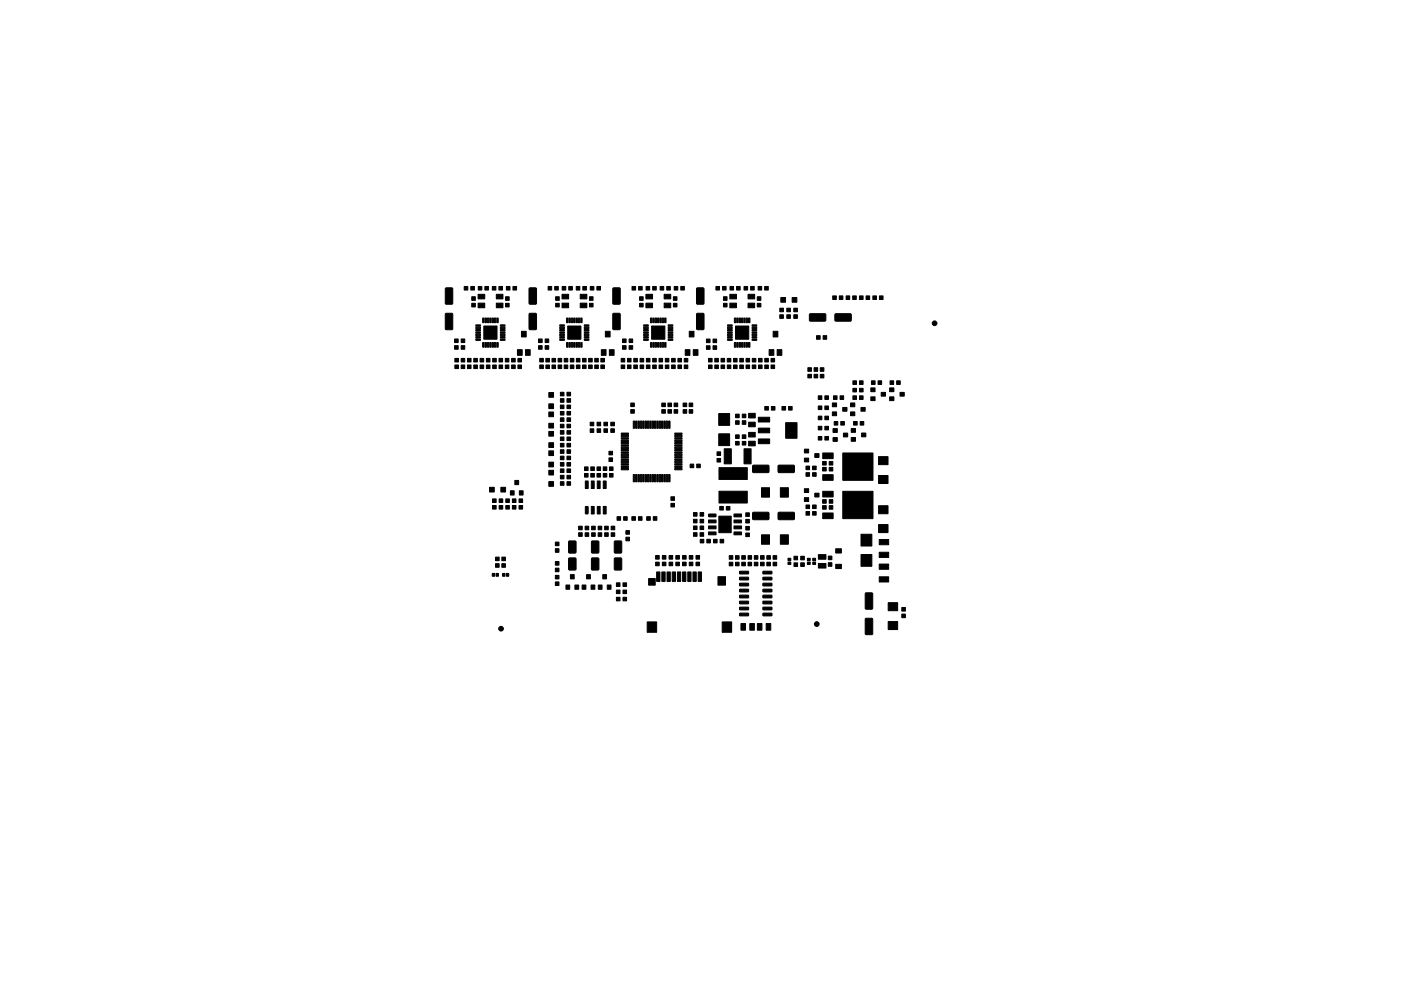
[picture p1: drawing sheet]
<svg xmlns="http://www.w3.org/2000/svg" width="297mm" height="210mm" viewBox="0 0 297 210" stroke-linecap="round" stroke-linejoin="round" font-family="sans-serif">
<g fill="#000" stroke="#000" stroke-width=".21">
<path d="M94.5 61.1h1.3l.2 .1v3.1l-.2 .2-1.2 .1-.2-.2zM94.5 66.5h1.3l.2 .1v3.1l-.2 .2-1.2 .1-.2-.2zM96.4 73.3h.7v.8h-.7zM96.4 71.9h.7v.8h-.7zM96.4 77.4h.8v.8h-.8zM96.4 76h.8v.8h-.8zM97.8 73.3h.7v.8h-.7zM98.4 60.8h.8v.7h-.8zM97.8 77.4h.7v.8h-.7zM97.8 76h.7v.8h-.7zM97.8 71.9h.7v.8h-.7zM99.1 76h.8v.8h-.8z"/>
<path d="M99.1 77.4h.8v.8h-.8zM99.8 60.8h.8v.7h-.8zM100.4 77.4h.8v.8h-.8zM100.4 76h.8v.8h-.8zM100 63h.8v.7h-.8zM100 64.4h.8v.7h-.8zM101.4 62.4h1.4v1h-1.4zM101.4 64.3h1.4v1h-1.4zM101.8 76h.7v.8h-.7zM101.8 77.4h.7v.8h-.7zM100.9 68.9h.9l.1 .3h-1zM100.9 69.4h.9l.1 .3h-1z"/>
<path d="M100.9 69.9h.9l.1 .3h-1zM100.9 70.4h.9l.1 .3h-1zM100.9 70.9h.9l.1 .3h-1zM100.9 71.4h.9l.1 .3h-1zM100.9 71.9h.9l.1 .3h-1zM101.4 60.8h.8v.7h-.8zM102.4 72.7h.2v1l-.3-.1zM102.4 67.5h.2v1l-.3-.1zM102.6 69.2h2.8v2.8h-2.8zM102.9 72.7h.2v1l-.3-.1zM102.9 67.5h.2v1l-.3-.1zM103.1 77.4h.8v.8h-.8z"/>
<path d="M103.1 76h.8v.8h-.8zM102.8 60.8h.8v.7h-.8zM103.4 72.7h.2v1l-.3-.1zM103.4 67.5h.2v1l-.3-.1zM103.9 72.7h.2v1l-.3-.1zM103.9 67.5h.2v1l-.3-.1zM104.4 60.8h.7v.7h-.7zM104.5 76h.7v.8h-.7zM104.5 77.4h.7v.8h-.7zM104.4 72.7h.2v1l-.3-.1zM104.4 67.5h.2v1l-.3-.1zM104.9 72.7h.2v1l-.3-.1z"/>
<path d="M104.9 67.5h.2v1l-.3-.1zM105.2 64.3h1.4v1h-1.4zM105.2 62.4h1.4v1h-1.4zM105.4 72.7h.2v1l-.3-.1zM105.4 67.5h.2v1l-.3-.1zM105.8 60.8h.7v.7h-.7zM105.8 77.4h.8v.8h-.8zM105.8 76h.8v.8h-.8zM106.1 71.9h.9l.1 .3h-1zM106.1 71.4h.9l.1 .3h-1zM106.1 70.9h.9l.1 .3h-1zM106.1 70.4h.9l.1 .3h-1z"/>
<path d="M106.1 69.9h.9l.1 .3h-1zM106.1 69.4h.9l.1 .3h-1zM106.1 68.9h.9l.1 .3h-1zM107.1 77.4h.8v.8h-.8zM107.1 76h.8v.8h-.8zM107.2 63h.8v.7h-.8zM107.2 64.4h.8v.7h-.8zM107.4 60.8h.7v.7h-.7zM108.5 77.4h.7v.8h-.7zM108.5 76h.7v.8h-.7zM108.8 60.8h.7v.7h-.7zM109.7 74.2h1v1.2h-1z"/>
<path d="M110.6 70.3h1v1.2h-1zM109.8 76h.8v.8h-.8zM109.8 77.4h.8v.8h-.8zM111.4 74.2h1v1.2h-1zM112.2 61.1h1.3l.2 .1 .1 3.1-.2 .2-1.2 .1-.2-.2zM112.2 66.5h1.3l.2 .1 .1 3.1-.2 .2-1.2 .1-.2-.2zM114.2 73.3h.7v.8h-.7zM114.2 71.9h.7v.8h-.7zM114.4 77.4h.8v.8h-.8zM114.4 76h.8v.8h-.8zM115.6 73.3h.7v.8h-.7zM116.2 60.8h.8v.7h-.8z"/>
<path d="M115.6 71.9h.7v.8h-.7zM115.7 77.4h.8v.8h-.8zM115.7 76h.8v.8h-.8zM117 76h.8v.8h-.8zM117 77.4h.8v.8h-.8zM117.6 60.8h.8v.7h-.8zM118.3 77.4h.8v.8h-.8zM118.3 76h.8v.8h-.8zM117.8 63h.8v.7h-.8zM117.8 64.4h.8v.7h-.8zM119.2 62.4h1.4v1h-1.4zM119.2 64.3h1.4v1h-1.4z"/>
<path d="M118.7 68.9h.9l.1 .3h-1zM118.7 69.4h.9l.1 .3h-1zM118.7 69.9h.9l.1 .3h-1zM118.7 70.4h.9l.1 .3h-1zM118.7 70.9h.9l.1 .3h-1zM118.7 71.4h.9l.1 .3h-1zM118.7 71.9h.9l.1 .3h-1zM119.6 77.4h.8v.8h-.8zM119.6 76h.8v.8h-.8zM119.2 60.8h.8v.7h-.8zM120.1 72.7h.3v1l-.3-.1zM120.1 67.5h.3v1l-.3-.1z"/>
<path d="M120.4 69.2h2.8v2.8h-2.8zM120.6 72.7h.3v1l-.3-.1zM120.6 67.5h.3v1l-.3-.1zM120.9 76h.8v.8h-.8zM120.9 77.4h.8v.8h-.8zM120.6 60.8h.7v.7h-.7zM121.1 72.7h.3v1l-.3-.1zM121.1 67.5h.3v1l-.3-.1zM121.6 72.7h.3v1l-.3-.1zM121.6 67.5h.3v1l-.3-.1zM122.2 60.8h.7v.7h-.7zM122.2 76h.8v.8h-.8z"/>
<path d="M122.2 77.4h.8v.8h-.8zM122.1 72.7h.3v1l-.3-.1zM122.1 67.5h.3v1l-.3-.1zM122.6 72.7h.3v1l-.3-.1zM122.6 67.5h.3v1l-.3-.1zM123 64.3h1.4v1h-1.4zM123 62.4h1.4v1h-1.4zM123.1 72.7h.3v1l-.3-.1zM123.1 67.5h.3v1l-.3-.1zM123.5 77.4h.8v.8h-.8zM123.5 76h.8v.8h-.8zM123.6 60.8h.7v.7h-.7z"/>
<path d="M123.9 71.9h.9l.1 .3h-1zM123.9 71.4h.9l.1 .3h-1zM123.9 70.9h.9l.1 .3h-1zM123.9 70.4h.9l.1 .3h-1zM123.9 69.9h.9l.1 .3h-1zM123.9 69.4h.9l.1 .3h-1zM123.9 68.9h.9l.1 .3h-1zM124.8 77.4h.8v.8h-.8zM124.8 76h.8v.8h-.8zM125 63h.7v.7h-.7zM125 64.4h.7v.7h-.7zM125.2 60.8h.7v.7h-.7z"/>
<path d="M126.1 77.4h.8v.8h-.8zM126.1 76h.8v.8h-.8zM126.5 60.8h.8v.7h-.8zM127.5 74.2h1v1.2h-1zM127.4 76h.8v.8h-.8zM127.4 77.4h.8v.8h-.8zM128.3 70.3h1v1.2h-1zM129.2 74.2h1v1.2h-1zM130 61.1h1.3l.2 .1v3.1l-.1 .2-1.3 .1-.2-.2zM130 66.5h1.3l.2 .1v3.1l-.1 .2-1.3 .1-.2-.2zM132 73.3h.7v.8h-.7zM131.7 77.4h.8v.8h-.8z"/>
<path d="M131.7 76h.8v.8h-.8zM132 71.9h.7v.8h-.7zM133.4 73.3h.7v.8h-.7zM133 77.4h.8v.8h-.8zM133 76h.8v.8h-.8zM134 60.8h.8v.7h-.8zM133.4 71.9h.7v.8h-.7zM134.4 76h.7v.8h-.7zM134.4 77.4h.7v.8h-.7zM135.4 60.8h.8v.7h-.8zM135.7 77.4h.8v.8h-.8zM135.7 76h.8v.8h-.8z"/>
<path d="M135.6 63h.8v.7h-.8zM135.6 64.4h.8v.7h-.8zM136.9 64.3h1.4v1h-1.4zM136.9 62.4h1.4v1h-1.4zM137 76h.8v.8h-.8zM137 77.4h.8v.8h-.8zM136.5 71.9h.9l.1 .3h-1zM136.5 71.4h.9l.1 .3h-1zM136.5 70.9h.9l.1 .3h-1zM136.5 70.4h.9l.1 .3h-1zM136.5 69.9h.9l.1 .3h-1zM136.5 69.4h.9l.1 .3h-1z"/>
<path d="M136.5 68.9h.9l.1 .3h-1zM137 60.8h.7v.7h-.7zM137.9 67.5h.3l-.1 1-.2-.1zM137.9 72.7h.3l-.1 1-.2-.1zM138.2 69.2h2.8v2.8h-2.8zM138.4 77.4h.7v.8h-.7zM138.4 76h.7v.8h-.7zM138.4 67.5h.3l-.1 1-.2-.1zM138.4 72.7h.3l-.1 1-.2-.1zM138.4 60.8h.7v.7h-.7zM138.9 67.5h.3l-.1 1-.2-.1zM138.9 72.7h.3l-.1 1-.2-.1z"/>
<path d="M139.4 67.5h.3l-.1 1-.2-.1zM139.4 72.7h.3l-.1 1-.2-.1zM139.7 76h.8v.8h-.8zM139.7 77.4h.8v.8h-.8zM140 60.8h.7v.7h-.7zM139.9 67.5h.3l-.1 1-.2-.1zM139.9 72.7h.3l-.1 1-.2-.1zM140.4 67.5h.3l-.1 1-.2-.1zM140.4 72.7h.3l-.1 1-.2-.1zM140.8 62.4h1.4v1h-1.4zM140.8 64.3h1.4v1h-1.4zM141.1 76h.7v.8h-.7z"/>
<path d="M141.1 77.4h.7v.8h-.7zM140.9 67.5h.3l-.1 1-.2-.1zM140.9 72.7h.3l-.1 1-.2-.1zM141.4 60.8h.7v.7h-.7zM141.7 68.9h.9l.1 .3h-1zM141.7 69.4h.9l.1 .3h-1zM141.7 69.9h.9l.1 .3h-1zM141.7 70.4h.9l.1 .3h-1zM141.7 70.9h.9l.1 .3h-1zM141.7 71.4h.9l.1 .3h-1zM141.7 71.9h.9l.1 .3h-1zM142.4 76h.8v.8h-.8z"/>
<path d="M142.4 77.4h.8v.8h-.8zM142.8 63h.7v.7h-.7zM142.8 64.4h.7v.7h-.7zM142.9 60.8h.8v.7h-.8zM143.7 77.4h.8v.8h-.8zM143.7 76h.8v.8h-.8zM144.3 60.8h.8v.7h-.8zM145.3 74.2h1v1.2h-1zM145.1 76h.7v.8h-.7zM145.1 77.4h.7v.8h-.7zM146.1 70.3h1v1.2h-1zM147 74.2h1v1.2h-1z"/>
<path d="M147.7 61.1h1.3l.3 .1v3.1l-.2 .2-1.2 .1-.2-.2zM147.7 66.5h1.3l.3 .1v3.1l-.2 .2-1.2 .1-.2-.2zM149.8 73.4h.7v.7h-.7zM149.8 71.9h.7v.8h-.7zM150.2 77.4h.8v.8h-.8zM150.2 76h.8v.8h-.8zM151.2 73.4h.7v.7h-.7zM151.8 60.8h.8v.7h-.8zM151.2 71.9h.7v.8h-.7zM151.5 76h.8v.8h-.8zM151.5 77.4h.8v.8h-.8zM152.9 76h.7v.8h-.7z"/>
<path d="M152.9 77.4h.7v.8h-.7zM153.2 60.8h.7v.7h-.7zM153.4 64.4h.8v.7h-.8zM153.4 63h.8v.7h-.8zM154.2 76h.8v.8h-.8zM154.2 77.4h.8v.8h-.8zM154.7 62.4h1.4v1h-1.4zM154.7 64.3h1.4v1h-1.4zM154.3 71.9h.9v.3h-.9zM154.3 71.4h.9v.3h-.9zM154.3 70.9h.9v.3h-.9zM154.3 70.4h.9v.3h-.9z"/>
<path d="M154.3 69.9h.9v.3h-.9zM154.3 69.4h.9v.3h-.9zM154.3 68.9h.9v.3h-.9zM155.5 77.4h.8v.8h-.8zM155.5 76h.8v.8h-.8zM154.8 60.8h.7v.7h-.7zM155.7 67.5h.3l-.1 1-.2-.1zM155.7 72.7h.3l-.1 1-.2-.1zM155.9 69.2h2.8v2.8h-2.8zM156.2 67.5h.3l-.1 1-.2-.1zM156.2 72.7h.3l-.1 1-.2-.1zM156.8 77.4h.8v.8h-.8z"/>
<path d="M156.8 76h.8v.8h-.8zM156.2 60.8h.7v.7h-.7zM156.7 67.5h.3l-.1 1-.2-.1zM156.7 72.7h.3l-.1 1-.2-.1zM157.2 67.5h.3l-.1 1-.2-.1zM157.2 72.7h.3l-.1 1-.2-.1zM157.8 60.8h.7v.7h-.7zM157.7 67.5h.3l-.1 1-.2-.1zM157.7 72.7h.3l-.1 1-.2-.1zM158.2 76h.7v.8h-.7zM158.2 77.4h.7v.8h-.7zM158.2 67.5h.3l-.1 1-.2-.1z"/>
<path d="M158.2 72.7h.3l-.1 1-.2-.1zM158.6 64.3h1.4v1h-1.4zM158.6 62.4h1.4v1h-1.4zM158.7 67.5h.3l-.1 1-.2-.1zM158.7 72.7h.3l-.1 1-.2-.1zM159.1 60.8h.8v.7h-.8zM159.5 77.4h.8v.8h-.8zM159.5 76h.8v.8h-.8zM159.5 68.9h.9v.3h-.9zM159.5 69.4h.9v.3h-.9zM159.5 69.9h.9v.3h-.9zM159.5 70.4h.9v.3h-.9z"/>
<path d="M159.5 70.9h.9v.3h-.9zM159.5 71.4h.9v.3h-.9zM159.5 71.9h.9v.3h-.9zM160.6 64.4h.7v.7h-.7zM160.6 63h.7v.7h-.7zM160.7 60.8h.8v.7h-.8zM160.8 77.4h.8v.8h-.8zM160.8 76h.8v.8h-.8zM162.1 60.8h.8v.7h-.8zM162.1 77.4h.8v.8h-.8zM162.1 76h.8v.8h-.8zM163.1 74.2h1v1.2h-1z"/>
<path d="M163.9 70.3h1v1.2h-1zM163.5 76h.7v.8h-.7zM163.5 77.4h.7v.8h-.7zM164.8 74.2h1v1.2h-1zM165.3 65.4h.8v.7h-.8zM165.3 66.8h.8v.7h-.8zM165.6 63.1h1v1h-1zM166.8 66.8h.8v.7h-.8zM166.8 65.4h.8v.7h-.8zM167.9 63.1h1v1h-1zM168.3 66.8h.8v.7h-.8zM168.3 65.4h.8v.7h-.8z"/>
<path d="M171.3 78h.7v.8h-.7zM172.6 78h.8v.8h-.8zM173.1 71.2h.8v.8h-.8zM173.9 78h.8v.8h-.8zM171.7 66.6h3.2l.2 .2v1.2l-.2 .1h-3.1l-.2-.2zM174.5 71.2h.8v.8h-.8zM176.6 62.8h.7v.7h-.7zM178 62.8h.7v.7h-.7zM179.4 62.8h.8v.7h-.8zM177.1 66.6h3.2l.2 .2v1.2l-.2 .1h-3.1l-.2-.2zM180.8 62.8h.7v.7h-.7zM182.2 62.8h.8v.7h-.8z"/>
<path d="M183.6 62.8h.8v.7h-.8zM185.1 62.8h.7v.7h-.7zM186.5 62.8h.7v.7h-.7zM116.4 87.4h1v1h-1zM116.4 89.8h1v1h-1zM116.4 98.1h1v1h-1zM116.4 95.7h1v1h-1zM116.4 85.7h1v1h-1zM116.4 83.3h1v1h-1zM116.4 91.5h1v1h-1zM116.4 93.9h1v1h-1zM118.8 91.4h.8v.7h-.8z"/>
<path d="M118.8 94.1h.8v.7h-.8zM118.8 85.9h.8v.8h-.8zM118.8 95.4h.8v.8h-.8zM118.8 87.3h.8v.8h-.8zM118.8 83.2h.8v.8h-.8zM118.8 98.1h.8v.8h-.8zM118.8 90h.8v.8h-.8zM118.8 92.7h.8v.8h-.8zM118.8 84.6h.8v.7h-.8zM118.8 96.8h.8v.7h-.8zM118.8 88.6h.8v.8h-.8zM120.2 91.4h.8v.7h-.8z"/>
<path d="M120.2 94.1h.8v.7h-.8zM120.2 85.9h.8v.8h-.8zM120.2 95.4h.8v.8h-.8zM120.2 87.3h.8v.8h-.8zM120.2 83.2h.8v.8h-.8zM120.2 98.1h.8v.8h-.8zM120.2 90h.8v.8h-.8zM120.2 92.7h.8v.8h-.8zM120.2 84.6h.8v.7h-.8zM120.2 96.8h.8v.7h-.8zM120.2 88.6h.8v.8h-.8zM123.9 99.1h.8v.7h-.8z"/>
<path d="M125.1 91h.8v.7h-.8zM125.1 89.6h.8v.7h-.8zM125.3 99.1h.7v.7h-.7zM126.6 99.1h.7v.7h-.7zM126.6 91h.7v.7h-.7zM126.6 89.6h.7v.7h-.7zM127.9 99.1h.8v.7h-.8zM128 89.6h.8v.7h-.8zM128 91h.8v.7h-.8zM129.1 95.7h.8v.8h-.8zM129.1 97.1h.8v.8h-.8zM129.2 99.1h.8v.7h-.8z"/>
<path d="M129.5 91h.8v.7h-.8zM129.5 89.6h.8v.7h-.8zM131.7 91.9h1.5l.1 .2-1.5 .1zM131.7 92.4h1.5l.1 .2-1.5 .1zM131.7 92.9h1.5l.1 .2-1.5 .1zM131.7 93.4h1.5l.1 .2-1.5 .1zM131.7 93.9h1.5l.1 .2-1.5 .1zM131.7 94.4h1.5l.1 .2-1.5 .1zM131.7 94.9h1.5l.1 .2-1.5 .1zM131.7 95.4h1.5l.1 .2-1.5 .1zM131.7 95.9h1.5l.1 .2-1.5 .1zM131.7 96.4h1.5l.1 .2-1.5 .1z"/>
<path d="M131.7 96.9h1.5l.1 .2-1.5 .1zM131.7 97.4h1.5l.1 .2-1.5 .1zM131.7 97.9h1.5l.1 .2-1.5 .1zM131.7 98.4h1.5l.1 .2-1.5 .1zM131.7 98.9h1.5l.1 .2-1.5 .1zM131.7 99.4h1.5l.1 .2-1.5 .1zM133.7 85.5h.8v.8h-.8zM133.7 86.9h.8v.8h-.8zM134.3 89.4h.3l-.1 1.5-.2-.1zM134.8 89.4h.3l-.1 1.5-.2-.1zM135.3 89.4h.3l-.1 1.5-.2-.1zM135.8 89.4h.3l-.1 1.5-.2-.1z"/>
<path d="M136.3 89.4h.3l-.1 1.5-.2-.1zM136.8 89.4h.3l-.1 1.5-.2-.1zM137.3 89.4h.3l-.1 1.5-.2-.1zM137.8 89.4h.3l-.1 1.5-.2-.1zM138.3 89.4h.3l-.1 1.5-.2-.1zM138.8 89.4h.3l-.1 1.5-.2-.1zM139.3 89.4h.3l-.1 1.5-.2-.1zM139.8 89.4h.3l-.1 1.5-.2-.1zM140.3 89.4h.3l-.1 1.5-.2-.1zM140.8 89.4h.3l-.1 1.5-.2-.1zM140.3 85.5h.8v.8h-.8zM140.3 86.9h.8v.8h-.8z"/>
<path d="M141.3 89.4h.3l-.1 1.5-.2-.1zM141.8 89.4h.3l-.1 1.5-.2-.1zM141.6 86.9h.8v.8h-.8zM141.6 85.5h.8v.8h-.8zM142.9 85.5h.8v.8h-.8zM142.9 86.9h.8v.8h-.8zM143.1 99.4h1.4l.1 .2-1.5 .1zM143.1 98.9h1.4l.1 .2-1.5 .1zM143.1 98.4h1.4l.1 .2-1.5 .1zM143.1 97.9h1.4l.1 .2-1.5 .1zM143.1 97.4h1.4l.1 .2-1.5 .1zM143.1 96.9h1.4l.1 .2-1.5 .1z"/>
<path d="M143.1 96.4h1.4l.1 .2-1.5 .1zM143.1 95.9h1.4l.1 .2-1.5 .1zM143.1 95.4h1.4l.1 .2-1.5 .1zM143.1 94.9h1.4l.1 .2-1.5 .1zM143.1 94.4h1.4l.1 .2-1.5 .1zM143.1 93.9h1.4l.1 .2-1.5 .1zM143.1 93.4h1.4l.1 .2-1.5 .1zM143.1 92.9h1.4l.1 .2-1.5 .1zM143.1 92.4h1.4l.1 .2-1.5 .1zM143.1 91.9h1.4l.1 .2-1.5 .1zM144.8 85.5h.8v.8h-.8zM144.8 86.9h.8v.8h-.8z"/>
<path d="M146.3 98.5h.8v.7h-.8zM146.1 86.9h.8v.8h-.8zM146.1 85.5h.8v.8h-.8zM147.7 98.5h.8v.7h-.8zM152 97.3h.8v.7h-.8zM152 95.9h.8v.7h-.8zM152.4 87.7h2.3v2.5h-2.3zM152.4 92h2.3v2.5h-2.3zM153.6 95.2h1.4v3.2h-1.4zM156 92.3h.7v.7h-.7zM156 93.7h.7v.7h-.7zM156 87.9h.7v.7h-.7z"/>
<path d="M156 89.3h.7v.7h-.7zM157.4 87.9h.7v.7h-.7zM157.4 89.3h.7v.7h-.7zM157.4 92.3h.7v.7h-.7zM157.4 93.7h.7v.7h-.7zM157.8 95.2h1.4v3.2h-1.4zM158.7 89.6h1.4v.9h-1.4zM158.7 87.7h1.4v1h-1.4zM158.7 93.6h1.4v1h-1.4zM158.7 91.7h1.4v1h-1.4zM160.8 88.5h2.4v1h-2.4zM160.8 90.8h2.4v1h-2.4z"/>
<path d="M160.8 93.1h2.4v1h-2.4zM159.6 98.8l3.3-.1 .1 .2v1.2l-.2 .2h-3.1l-.1-.2zM162.2 86.2h.7v.8h-.7zM163.5 86.2h.8v.8h-.8zM165.8 86.2h.8v.8h-.8zM166.6 89.7h2.4v3.3h-2.4zM167.2 86.2h.7v.8h-.7zM165 98.8l3.3-.1 .1 .2v1.2l-.2 .2h-3.1l-.1-.2zM170.6 97.2h.8v.8h-.8zM170.6 95.3h.8v.8h-.8zM170.9 98.9h.7v.8h-.7zM171.3 79.4h.7v.8h-.7z"/>
<path d="M172.3 98.9h.7v.8h-.7zM172.7 96.2h.9v.8h-.9zM172.6 79.4h.8v.8h-.8zM173.5 86.1h.8v.8h-.8zM173.5 88.3h.8v.8h-.8zM173.5 90.4h.8v.8h-.8zM173.5 92.6h.8v.8h-.8zM173.5 84h.8v.7h-.8zM174.4 97.9h.8v.8h-.8zM174.4 99.2h.8v.7h-.8zM174.4 96.1h2.2v1.2h-2.2zM173.9 79.4h.8v.8h-.8z"/>
<path d="M174.9 86.1h.7v.8h-.7zM174.9 88.3h.7v.8h-.7zM174.9 90.4h.7v.8h-.7zM174.9 92.6h.7v.8h-.7zM174.9 84h.7v.7h-.7zM175.8 97.9h.8v.8h-.8zM175.8 99.2h.8v.7h-.8zM176.5 87.4h.9v.8h-.9zM176.5 85.5h.9v.8h-.9zM176.6 92.8h.9v.8h-.9zM176.6 90.9h.9v.8h-.9zM176.7 84h.8v.7h-.8z"/>
<path d="M176.9 89.4h.7v.8h-.7zM178.7 86.4h.9v.8h-.9zM178.7 96.1h6.4v5.8h-6.4zM178.8 91.9h.9v.8h-.9zM178.1 84h.8v.7h-.8zM178.3 89.4h.7v.8h-.7zM180.3 87.4h.9v.8h-.9zM180.3 85.5h.9v.8h-.9zM180.5 92.8h.9v.8h-.9zM180.5 90.9h.9v.8h-.9zM180.8 84h.8v.7h-.8zM180.8 82.4h.8v.8h-.8z"/>
<path d="M180.8 80.8h.8v.8h-.8zM181 89.4h.7v.8h-.7zM182.2 84h.8v.7h-.8zM182.2 82.4h.8v.8h-.8zM182.2 80.8h.8v.8h-.8zM182.4 89.4h.7v.8h-.7zM182.5 86.4h.9v.8h-.9zM182.7 91.9h.9v.8h-.9zM184.6 82.3h.9v.8h-.9zM184.6 84.2h.9v.8h-.9zM184.8 80.8h.7v.8h-.7zM186.3 96.9h2v1.7h-2z"/>
<path d="M186.8 83.2h.9v.8h-.9zM186.2 80.8h.7v.8h-.7zM188.6 84.2h.9v.8h-.9zM188.6 82.3h.9v.8h-.9zM188.7 80.8h.8v.8h-.8zM190.1 80.8h.8v.8h-.8zM190.8 83.2h.9v.8h-.9zM103.8 103.4h1v1h-1zM105.1 119.6h.7v.8h-.7zM105.1 118.2h.7v.8h-.7zM104.4 107.2h.8v.8h-.8zM104.4 105.9h.8v.7h-.8z"/>
<path d="M105.8 107.2h.8v.8h-.8zM105.8 105.9h.8v.7h-.8zM106.2 103.4h1v1h-1zM106.4 118.2h.8v.8h-.8zM106.4 119.6h.8v.8h-.8zM107.2 105.9h.8v.7h-.8zM107.2 107.2h.8v.8h-.8zM108.2 104.1h.8v.9h-.8zM108.6 105.9h.8v.7h-.8zM108.6 107.2h.8v.8h-.8zM109.2 101.9h.8v.9h-.8zM110.1 104.1h.8v.9h-.8z"/>
<path d="M110 107.2h.8v.8h-.8zM110 105.9h.8v.7h-.8zM116.4 102.2h1v1h-1zM116.4 99.8h1v1h-1zM117.7 119.1h.8v.8h-.8zM117.7 116.4h.8v.8h-.8zM117.7 115h.8v.8h-.8zM118.8 102.2h.8v.8h-.8zM118.8 99.5h.8v.8h-.8zM118.8 100.8h.8v.8h-.8zM120.2 102.2h.8v.8h-.8zM120.2 99.5h.8v.8h-.8z"/>
<path d="M120.2 100.8h.8v.8h-.8zM120.6 114.8h1.3l.2 .1v2.2l-.1 .2-1.2 .1-.2-.2zM120.6 118.4h1.3l.2 .1v2.2l-.1 .2-1.2 .1-.2-.2zM122.7 111.6h.7v.8h-.7zM122.7 113h.7v.8h-.7zM124.1 111.6h.7v.8h-.7zM124.1 113h.7v.8h-.7zM124.1 102h.6v1.6h-.6zM124.1 107.5l.6 .1-.1 1.4-.5-.1zM123.9 100.5h.8v.7h-.8zM125.4 102h.6v1.6h-.6zM125.4 107.4h.6v1.6h-.6z"/>
<path d="M125.4 111.6h.8v.8h-.8zM125.4 113h.8v.8h-.8zM125.3 100.5h.7v.7h-.7zM126.6 100.5h.7v.7h-.7zM126.6 102h.6v1.6h-.6zM126.6 107.4h.6v1.6h-.6zM125.5 114.8h1.2l.3 .1v2.2l-.1 .2-1.3 .1-.2-.2zM125.5 118.4h1.2l.3 .1v2.2l-.1 .2-1.3 .1-.2-.2zM126.8 111.6h.8v.8h-.8zM126.8 113h.8v.8h-.8zM127.9 100.5h.8v.7h-.8zM127.9 102h.6v1.6h-.6z"/>
<path d="M127.9 107.4h.6v1.6h-.6zM128.2 111.6h.8v.8h-.8zM128.2 113h.8v.8h-.8zM129.6 111.6h.7v.8h-.7zM129.6 113h.7v.8h-.7zM129.2 100.5h.8v.7h-.8zM130.8 109.6h.8v.8h-.8zM130.3 118.4h1.3l.2 .1v2.2l-.1 .2-1.2 .1-.2-.2zM130.3 114.8h1.3l.2 .1v2.2l-.1 .2-1.2 .1-.2-.2zM132.2 109.6h.8v.8h-.8zM132.7 114h.8v.7h-.8zM132.7 112.6h.8v.7h-.8z"/>
<path d="M134 109.6h.7v.8h-.7zM134.3 100.7h.3l-.1 1.5h-.2zM134.8 100.7h.3l-.1 1.5h-.2zM135.4 109.6h.7v.8h-.7zM135.3 100.7h.3l-.1 1.5h-.2zM135.8 100.7h.3l-.1 1.5h-.2zM136.3 100.7h.3l-.1 1.5h-.2zM136.8 100.7h.3l-.1 1.5h-.2zM137.1 109.6h.8v.8h-.8zM137.3 100.7h.3l-.1 1.5h-.2zM137.8 100.7h.3l-.1 1.5h-.2zM138.3 100.7h.3l-.1 1.5h-.2z"/>
<path d="M138.5 109.6h.8v.8h-.8zM138.8 100.7h.3l-.1 1.5h-.2zM139 117.9h.8v.7h-.8zM139 119.3h.8v.7h-.8zM139.3 100.7h.3l-.1 1.5h-.2zM139.8 100.7h.3l-.1 1.5h-.2zM140.4 117.9h.8v.7h-.8zM140.4 119.3h.8v.7h-.8zM140.3 100.7h.3l-.1 1.5h-.2zM140.8 100.7h.3l-.1 1.5h-.2zM141.3 100.7h.3l-.1 1.5h-.2zM141.8 100.7h.3l-.1 1.5h-.2z"/>
<path d="M142.2 106.8h.8v.8h-.8zM142.2 105.4h.8v.8h-.8zM141.9 117.9h.7v.7h-.7zM143.3 117.9h.7v.7h-.7zM144.7 117.9h.8v.7h-.8zM146.1 117.9h.8v.7h-.8zM146.1 119.3h.8v.7h-.8zM147 113h.8v.8h-.8zM147 108.8h.8v.7h-.8zM147.6 117.9h.7v.7h-.7zM147.6 119.3h.7v.7h-.7zM147 110.2h.8v.7h-.8z"/>
<path d="M147 111.6h.8v.8h-.8zM148.4 113h.8v.8h-.8zM148.4 108.8h.8v.7h-.8zM148.5 114.4h.7v.8h-.7zM148.4 110.2h.8v.7h-.8zM148.4 111.6h.8v.8h-.8zM149.9 114.4h.7v.8h-.7zM150.2 110.3h1.6v.6h-1.6zM150.2 111.6h1.6v.6h-1.6zM150.2 112.9h1.6v.6h-1.6zM150.3 109.1h1.4l.1 .5-1.5 .1zM151.3 114.4h.7v.8h-.7z"/>
<path d="M152.4 109.5h2.6v3.5h-2.6zM152.6 107.5h.8v.7h-.8zM152.7 114.4h.7v.8h-.7zM154 107.5h.8v.7h-.8zM154.6 119.3h.8v.7h-.8zM154.6 117.9h.8v.8h-.8zM155.6 112.9h1.6v.6h-1.6zM155.6 111.6h1.6v.6h-1.6zM155.6 110.3h1.6v.6h-1.6zM155.6 109.1h1.6v.6h-1.6zM155.9 117.9h.8v.8h-.8zM155.9 119.3h.8v.7h-.8z"/>
<path d="M157.3 117.9h.7v.8h-.7zM157.3 119.3h.7v.7h-.7zM158.1 111.7h.8v.8h-.8zM158.1 113.1h.8v.7h-.8zM152.4 99.2h6v2.5h-6zM152.4 104.2h6v2.5h-6zM158.6 119.3h.8v.7h-.8zM158.6 117.9h.8v.8h-.8zM158.1 108.8h.8v.8h-.8zM158.1 110.2h.8v.8h-.8zM159.9 117.9h.8v.8h-.8zM159.9 119.3h.8v.7h-.8z"/>
<path d="M161.3 117.9h.7v.8h-.7zM161.3 119.3h.7v.7h-.7zM159.6 108.7h3.3l.1 .2v1.2l-.2 .2h-3.1l-.1-.3zM161.5 103.5h1.7v2h-1.7zM161.5 113.5h1.7v2h-1.7zM162.6 117.9h.7v.8h-.7zM163.9 117.9h.8v.8h-.8zM165.5 103.5h1.7v2h-1.7zM165.5 113.5h1.7v2h-1.7zM167.1 118.4h.6v.5h-.6zM167.1 119.2h.6v.5h-.6zM165 108.7h3.3l.1 .2v1.2l-.2 .2h-3.1l-.1-.3z"/>
<path d="M168.3 118h.8v.8h-.8zM169.8 118h.7v.8h-.7zM170.6 105.6h.8v.8h-.8zM170.6 103.7h.8v.8h-.8zM170.9 107.1h.7v.8h-.7zM170.9 108.5h.7v.8h-.7zM170.9 100.3h.7v.7h-.7zM171.2 119.2h.6v.5h-.6zM171.2 118.4h.6v.5h-.6zM172.3 107.1h.7v.8h-.7zM172.3 108.5h.7v.8h-.7zM172.3 100.3h.7v.7h-.7z"/>
<path d="M172.7 104.6h.9v.8h-.9zM172.3 119.2h.6v.5h-.6zM172.3 118.4h.6v.5h-.6zM173.5 119.5h1.6v1h-1.6zM173.5 117.7h1.6v.9h-1.6zM174.4 106h.8v.8h-.8zM174.4 107.3h.8v.7h-.8zM174.4 108.8h2.2v1.2h-2.2zM174.4 104.2h2.2v1.2h-2.2zM174.4 100.7h2.2v1.2h-2.2zM175.8 106h.8v.8h-.8zM175.8 107.3h.8v.7h-.8z"/>
<path d="M175.6 118h.8v.8h-.8zM177.2 116.4h1.2v.9h-1.2zM177.2 119.7h1.2v.9h-1.2zM178.7 104.2h6.4v5.8h-6.4zM182.6 113.3h2.3v2.5h-2.3zM186.3 100.9h2v1.7h-2zM186.3 111.3h2v1.7h-2zM186.3 107.3h2v1.7h-2zM186.4 119.7h2v1.1h-2zM186.4 114.5h2v1.1h-2zM186.4 117.2h2v1.1h-2zM104.4 121.7h.5v.6h-.5z"/>
<path d="M105.2 121.7h.5v.6h-.5zM106.6 121.7h.5v.6h-.5zM107.4 121.7h.5v.6h-.5zM117.7 120.5h.8v.8h-.8zM117.7 123.5h.8v.7h-.8zM117.7 122.1h.8v.7h-.8zM120 124.1h.8v.9h-.8zM120.9 121.9h.8v.9h-.8zM121.9 124.1h.8v.9h-.8zM123.4 124.1h.8v.9h-.8zM124.4 121.9h.8v.9h-.8zM125.3 124.1h.8v.9h-.8z"/>
<path d="M126.8 124.1h.8v.9h-.8zM127.8 121.9h.8v.9h-.8zM128.8 124.1h.7v.9h-.7zM130.7 125.2h.8v.8h-.8zM130.7 123.7h.8v.7h-.8zM130.7 126.7h.8v.8h-.8zM132.1 125.2h.7v.8h-.7zM132.1 123.7h.7v.7h-.7zM132.1 126.7h.7v.8h-.7zM137.2 132h2v2.2h-2zM137.5 122.8h1.4v1.4h-1.4zM139.2 121.4h.7v2h-.7z"/>
<path d="M140.3 121.4h.7v2h-.7zM141.4 121.4h.7v2h-.7zM142.5 121.4h.7v2h-.7zM141.9 119.3h.7v.7h-.7zM143.6 121.4h.7v2h-.7zM143.3 119.3h.7v.7h-.7zM144.7 121.4h.7v2h-.7zM144.7 119.3h.8v.7h-.8zM145.8 121.4h.7v2h-.7zM146.9 121.4h.7v2h-.7zM148 121.4h.7v2h-.7zM152.2 122.4h1.6v1.8h-1.6z"/>
<path d="M153.1 132h2v2.2h-2zM157.1 132.3h1v1.4h-1zM156.8 130.1h1.8l.1 .5-.1 .1h-1.7zM156.8 128.8h1.8l.1 .5-.1 .1h-1.7zM156.8 127.6l1.8-.1 .1 .5-.1 .1h-1.7zM156.8 126.3h1.8l.1 .4-.1 .2h-1.7zM156.8 125h1.8l.1 .5-.1 .1h-1.7zM156.8 123.8l1.8-.1 .1 .5-.1 .1h-1.7zM156.8 122.5h1.8l.1 .4-.1 .2h-1.7zM156.8 121.2h1.8l.1 .5-.1 .1h-1.7zM159 132.3h.9v1.4h-.9zM160.6 132.3h.9v1.4h-.9z"/>
<path d="M162.6 119.3h.7v.7h-.7zM162.4 132.3h1v1.4h-1zM161.8 121.2h1.8l.1 .5-.2 .1h-1.6zM161.8 122.5h1.8l.1 .4-.2 .2h-1.6zM161.8 123.8l1.8-.1 .1 .5-.2 .1h-1.6zM161.8 125h1.8l.1 .5-.2 .1h-1.6zM161.8 126.3h1.8l.1 .4-.2 .2h-1.6zM161.8 127.6l1.8-.1 .1 .5-.2 .1h-1.6zM161.8 128.8h1.8l.1 .5-.2 .1h-1.6zM161.8 130.1h1.8l.1 .5-.2 .1h-1.6zM163.9 119.3h.8v.7h-.8zM168.3 119.4h.8v.8h-.8z"/>
<path d="M169.8 119.4h.7v.8h-.7zM175.6 119.4h.8v.7h-.8zM183.5 125.8h1.3l.2 .1v3.1l-.1 .2-1.2 .1-.2-.2zM183.5 131.2h1.3l.2 .1v3.1l-.1 .2-1.2 .1-.2-.2zM182.6 117.6h2.3v2.5h-2.3zM186.4 122.4h2v1.1h-2zM188.3 127.9h2v1.7h-2zM188.3 131.9h2v1.7h-2zM191.2 130.3h.8v.7h-.8zM191.2 128.9h.8v.8h-.8z"/>
<circle cx="198.2" cy="68.6" r=".5"/>
<circle cx="106.2" cy="133.4" r=".5"/>
<circle cx="173.2" cy="132.4" r=".5"/>
</g>
</svg>
